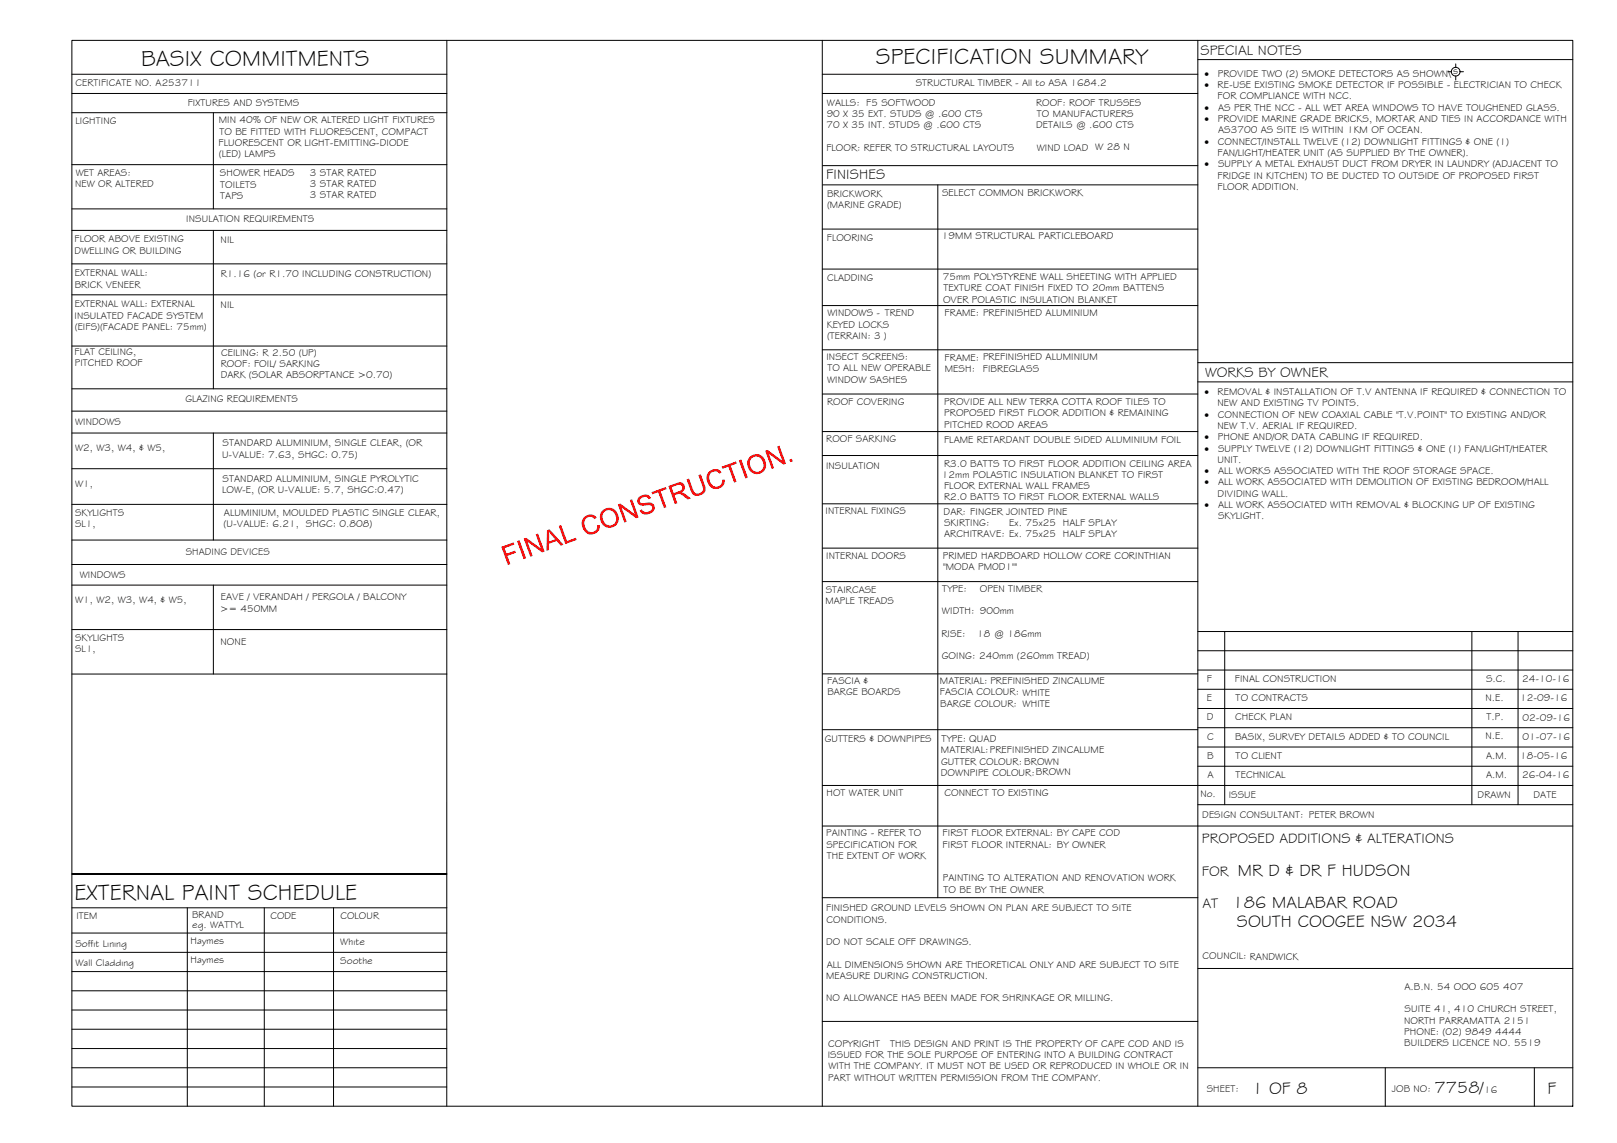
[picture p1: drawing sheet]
<svg xmlns="http://www.w3.org/2000/svg" width="420mm" height="297mm" viewBox="0 0 420 297" stroke-linecap="round" stroke-linejoin="round" font-family="sans-serif">
<defs><g id="words">
<g font-size="5.9">
<text x="36.7" y="17.2">BASIX COMMITMENTS</text>
<text x="227.6" y="16.8">SPECIFICATION SUMMARY</text>
<text x="19.4" y="233.8">EXTERNAL PAINT SCHEDULE</text>
</g>
<g font-size="4.5">
<text x="321.7" y="227.6">MR D &amp; DR F HUDSON</text>
<text x="320.3" y="235.9">186 MALABAR ROAD</text>
<text x="321.4" y="240.9">SOUTH COOGEE NSW 2034</text>
<text x="325.3" y="284.2">1 OF 8</text>
<text x="372.7" y="284.1">7758/</text>
<text x="402.1" y="284.2">F</text>
</g>
<g font-size="3.7">
<text x="311.9" y="14.3">SPECIAL NOTES</text>
<text x="214.7" y="46.6">FINISHES</text>
<text x="313.1" y="98.1">WORKS BY OWNER</text>
<text x="312.3" y="219.2">PROPOSED ADDITIONS &amp; ALTERATIONS</text>
<text x="312.3" y="227.5">FOR</text>
<text x="312.4" y="235.9">AT</text>
</g>
<g font-size="2.6">
<text x="19.6" y="22.5">CERTIFICATE NO. A253711</text>
<text x="237.9" y="22.4">STRUCTURAL TIMBER - All to ASA 1684.2</text>
<text x="313" y="20">·</text>
<text x="313" y="22.9">·</text>
<text x="316.4" y="22.9">RE-USE EXISTING SMOKE DETECTOR IF POSSIBLE - ELECTRICIAN TO CHECK</text>
<text x="316.4" y="20">PROVIDE TWO (2) SMOKE DETECTORS AS SHOWN\</text>
<text x="377.6" y="19.2">s</text>
<text x="48.8" y="27.5">FIXTURES AND SYSTEMS</text>
<text x="214.9" y="27.4">WALLS: F5 SOFTWOOD</text>
<text x="269.2" y="27.4">ROOF: ROOF TRUSSES</text>
<text x="313" y="28.8">·</text>
<text x="316.4" y="25.8">FOR COMPLIANCE WITH NCC.</text>
<text x="316.5" y="28.8">AS PER THE NCC - ALL WET AREA WINDOWS TO HAVE TOUGHENED GLASS.</text>
<text x="19.6" y="32.2">LIGHTING</text>
<text x="56.8" y="32">MIN 40% OF NEW OR ALTERED LIGHT FIXTURES</text>
<text x="57" y="35">TO BE FITTED WITH FLUORESCENT, COMPACT</text>
<text x="214.8" y="33.3">70 X 35 INT. STUDS @ .600 CTS</text>
<text x="214.8" y="30.4">90 X 35 EXT. STUDS @ .600 CTS</text>
<text x="269.2" y="33.3">DETAILS @ .600 CTS</text>
<text x="269.4" y="30.4">TO MANUFACTURERS</text>
<text x="313" y="31.7">·</text>
<text x="316.4" y="31.7">PROVIDE MARINE GRADE BRICKS, MORTAR AND TIES IN ACCORDANCE WITH</text>
<text x="316.5" y="34.7">AS3700 AS SITE IS WITHIN 1KM OF OCEAN.</text>
<text x="56.8" y="37.9">FLUORESCENT OR LIGHT-EMITTING-DIODE</text>
<text x="56.9" y="40.8">(LED) LAMPS</text>
<text x="214.7" y="39.2">FLOOR: REFER TO STRUCTURAL LAYOUTS</text>
<text x="269.4" y="39.2">WIND LOAD W 28 N</text>
<text x="313" y="37.6">·</text>
<text x="316.4" y="40.5">FAN/LIGHT/HEATER UNIT (AS SUPPLIED BY THE OWNER).</text>
<text x="316.5" y="37.6">CONNECT/INSTALL TWELVE (12) DOWNLIGHT FITTINGS &amp; ONE (1)</text>
<text x="19.7" y="45.8">WET AREAS:</text>
<text x="57.2" y="45.8">SHOWER HEADS</text>
<text x="80.5" y="45.6">3 STAR RATED</text>
<text x="313" y="43.5">·</text>
<text x="316.4" y="46.4">FRIDGE IN KITCHEN) TO BE DUCTED TO OUTSIDE OF PROPOSED FIRST</text>
<text x="316.5" y="43.5">SUPPLY A METAL EXHAUST DUCT FROM DRYER IN LAUNDRY (ADJACENT TO</text>
<text x="19.5" y="48.7">NEW OR ALTERED</text>
<text x="57.2" y="48.7">TOILETS</text>
<text x="57.2" y="51.7">TAPS</text>
<text x="80.5" y="48.6">3 STAR RATED</text>
<text x="80.5" y="51.5">3 STAR RATED</text>
<text x="214.9" y="51.2">BRICKWORK</text>
<text x="244.8" y="51">SELECT COMMON BRICKWORK</text>
<text x="316.4" y="49.3">FLOOR ADDITION.</text>
<text x="48.4" y="57.8">INSULATION REQUIREMENTS</text>
<text x="214.9" y="54.2">(MARINE GRADE)</text>
<text x="19.4" y="63">FLOOR ABOVE EXISTING</text>
<text x="19.4" y="65.9">DWELLING OR BUILDING</text>
<text x="57.3" y="63.2">NIL</text>
<text x="214.8" y="62.7">FLOORING</text>
<text x="244.8" y="62.2">19MM STRUCTURAL PARTICLEBOARD</text>
<text x="19.4" y="71.9">EXTERNAL WALL:</text>
<text x="19.4" y="74.8">BRICK VENEER</text>
<text x="57.3" y="72.1">R1.16 (or R1.70 INCLUDING CONSTRUCTION)</text>
<text x="214.9" y="73.1">CLADDING</text>
<text x="245" y="72.8">75mm POLYSTYRENE WALL SHEETING WITH APPLIED</text>
<text x="245.2" y="75.7">TEXTURE COAT FINISH FIXED TO 20mm BATTENS</text>
<text x="19.4" y="82.8">INSULATED FACADE SYSTEM</text>
<text x="19.4" y="79.9">EXTERNAL WALL: EXTERNAL</text>
<text x="57.3" y="79.9">NIL</text>
<text x="215" y="82.2">WINDOWS - TREND</text>
<text x="245" y="78.6">OVER POLASTIC INSULATION BLANKET</text>
<text x="245.5" y="82.2">FRAME: PREFINISHED ALUMINIUM</text>
<text x="19.4" y="85.8">(EIFS)(FACADE PANEL: 75mm)</text>
<text x="214.8" y="85.1">KEYED LOCKS</text>
<text x="214.9" y="88.1">(TERRAIN: 3 )</text>
<text x="19.4" y="92.2">FLAT CEILING,</text>
<text x="19.4" y="95.2">PITCHED ROOF</text>
<text x="57.3" y="95.4">ROOF: FOIL/ SARKING</text>
<text x="57.4" y="92.4">CEILING: R 2.50 (UP)</text>
<text x="214.7" y="93.6">INSECT SCREENS:</text>
<text x="245.5" y="93.7">FRAME: PREFINISHED ALUMINIUM</text>
<text x="57.3" y="98.3">DARK (SOLAR ABSORPTANCE &gt;0.70)</text>
<text x="214.9" y="99.5">WINDOW SASHES</text>
<text x="215" y="96.5">TO ALL NEW OPERABLE</text>
<text x="245.5" y="96.7">MESH:</text>
<text x="255.4" y="96.6">FIBREGLASS</text>
<text x="48.2" y="104.5">GLAZING REQUIREMENTS</text>
<text x="214.9" y="105.1">ROOF COVERING</text>
<text x="245.3" y="105.3">PROVIDE ALL NEW TERRA COTTA ROOF TILES TO</text>
<text x="313" y="102.7">·</text>
<text x="316.4" y="102.7">REMOVAL &amp; INSTALLATION OF T.V ANTENNA IF REQUIRED &amp; CONNECTION TO</text>
<text x="316.4" y="105.6">NEW AND EXISTING TV POINTS.</text>
<text x="19.5" y="110.4">WINDOWS</text>
<text x="245.3" y="108.2">PROPOSED FIRST FLOOR ADDITION &amp; REMAINING</text>
<text x="245.3" y="111.1">PITCHED ROOD AREAS</text>
<text x="313" y="108.6">·</text>
<text x="316.4" y="111.5">NEW T.V. AERIAL IF REQUIRED.</text>
<text x="316.5" y="108.6">CONNECTION OF NEW COAXIAL CABLE &quot;T.V.POINT&quot; TO EXISTING AND/OR</text>
<text x="19.5" y="117.3">W2, W3, W4, &amp; W5,</text>
<text x="57.7" y="118.9">U-VALUE: 7.63, SHGC: 0.75)</text>
<text x="57.8" y="116">STANDARD ALUMINIUM, SINGLE CLEAR, (OR</text>
<text x="214.7" y="114.9">ROOF SARKING</text>
<text x="245.3" y="115">FLAME RETARDANT DOUBLE SIDED ALUMINIUM FOIL</text>
<text x="313" y="114.4">·</text>
<text x="313" y="117.4">·</text>
<text x="316.4" y="114.4">PHONE AND/OR DATA CABLING IF REQUIRED.</text>
<text x="316.5" y="117.4">SUPPLY TWELVE (12) DOWNLIGHT FITTINGS &amp; ONE (1) FAN/LIGHT/HEATER</text>
<text x="57.8" y="125.3">STANDARD ALUMINIUM, SINGLE PYROLYTIC</text>
<text x="214.6" y="121.9">INSULATION</text>
<text x="244.8" y="124.2">12mm POLASTIC INSULATION BLANKET TO FIRST</text>
<text x="245.3" y="121.2">R3.0 BATTS TO FIRST FLOOR ADDITION CEILING AREA</text>
<text x="313" y="123.2">·</text>
<text x="316.4" y="120.3">UNIT.</text>
<text x="316.5" y="123.2">ALL WORKS ASSOCIATED WITH THE ROOF STORAGE SPACE.</text>
<text x="19.5" y="126.5">W1,</text>
<text x="57.7" y="128.2">LOW-E, (OR U-VALUE: 5.7, SHGC:0.47)</text>
<text x="245.3" y="127.1">FLOOR EXTERNAL WALL FRAMES</text>
<text x="245.3" y="130">R2.0 BATTS TO FIRST FLOOR EXTERNAL WALLS</text>
<text x="313" y="126.2">·</text>
<text x="316.4" y="129.1">DIVIDING WALL.</text>
<text x="316.5" y="126.2">ALL WORK ASSOCIATED WITH DEMOLITION OF EXISTING BEDROOM/HALL</text>
<text x="19.5" y="134.1">SKYLIGHTS</text>
<text x="19.5" y="137">SL1,</text>
<text x="58.1" y="137">(U-VALUE: 6.21, SHGC: 0.808)</text>
<text x="58.2" y="134.1">ALUMINIUM, MOULDED PLASTIC SINGLE CLEAR,</text>
<text x="214.5" y="133.6">INTERNAL FIXINGS</text>
<text x="245.2" y="133.7">DAR: FINGER JOINTED PINE</text>
<text x="245.3" y="136.7">SKIRTING:</text>
<text x="262.3" y="136.7">Ex. 75x25 HALF SPLAY</text>
<text x="313" y="132">·</text>
<text x="316.5" y="132">ALL WORK ASSOCIATED WITH REMOVAL &amp; BLOCKING UP OF EXISTING</text>
<text x="316.5" y="135">SKYLIGHT.</text>
<text x="245.3" y="139.6">ARCHITRAVE: Ex. 75x25 HALF SPLAY</text>
<text x="48.3" y="144.3">SHADING DEVICES</text>
<text x="214.7" y="145.3">INTERNAL DOORS</text>
<text x="245" y="145.2">PRIMED HARDBOARD HOLLOW CORE CORINTHIAN</text>
<text x="245" y="148.2">&quot;MODA PM0D1&quot;&quot;</text>
<text x="20.7" y="150.2">WINDOWS</text>
<text x="214.6" y="154.2">STAIRCASE</text>
<text x="244.8" y="153.7">TYPE:</text>
<text x="254.6" y="153.7">OPEN TIMBER</text>
<text x="19.5" y="156.8">W1, W2, W3, W4, &amp; W5,</text>
<text x="57.2" y="159">&gt;= 450MM</text>
<text x="57.3" y="156">EAVE / VERANDAH / PERGOLA / BALCONY</text>
<text x="214.5" y="157.1">MAPLE TREADS</text>
<text x="244.8" y="159.6">WIDTH: 900mm</text>
<text x="19.5" y="166.6">SKYLIGHTS</text>
<text x="57.3" y="167.5">NONE</text>
<text x="244.6" y="165.4">RISE:</text>
<text x="253.9" y="165.4">18 @ 186mm</text>
<text x="19.5" y="169.5">SL1,</text>
<text x="244.7" y="171.3">GOING: 240mm (260mm TREAD)</text>
<text x="214.9" y="177.8">FASCIA &amp;</text>
<text x="244.2" y="177.8">MATERIAL: PREFINISHED ZINCALUME</text>
<text x="313.6" y="177.2">F</text>
<text x="320.9" y="177.2">FINAL CONSTRUCTION</text>
<text x="386.1" y="177.2">S.C.</text>
<text x="395.5" y="177.3">24-10-16</text>
<text x="215" y="180.7">BARGE BOARDS</text>
<text x="244.2" y="180.7">FASCIA COLOUR: WHITE</text>
<text x="244.3" y="183.6">BARGE COLOUR: WHITE</text>
<text x="313.6" y="182.2">E</text>
<text x="321.1" y="182.2">TO CONTRACTS</text>
<text x="386" y="182.1">N.E.</text>
<text x="395" y="182.3">12-09-16</text>
<text x="313.6" y="187.2">D</text>
<text x="321" y="187.2">CHECK PLAN</text>
<text x="386.2" y="187.1">T.P.</text>
<text x="395.6" y="187.3">02-09-16</text>
<text x="214.3" y="192.7">GUTTERS &amp; DOWNPIPES</text>
<text x="244.5" y="195.8">MATERIAL:PREFINISHED ZINCALUME</text>
<text x="244.7" y="192.9">TYPE: QUAD</text>
<text x="313.7" y="197.2">B</text>
<text x="313.7" y="192.2">C</text>
<text x="320.9" y="192.2">BASIX, SURVEY DETAILS ADDED &amp; TO COUNCIL</text>
<text x="321.1" y="197.2">TO CLIENT</text>
<text x="386" y="192.1">N.E.</text>
<text x="386.1" y="197.1">A.M.</text>
<text x="395" y="197.3">18-05-16</text>
<text x="395.6" y="192.3">01-07-16</text>
<text x="244.5" y="201.7">DOWNPIPE COLOUR:BROWN</text>
<text x="244.5" y="198.7">GUTTER COLOUR: BROWN</text>
<text x="313.7" y="202.2">A</text>
<text x="321.1" y="202.2">TECHNICAL</text>
<text x="386.1" y="202.1">A.M.</text>
<text x="395.5" y="202.3">26-04-16</text>
<text x="214.8" y="206.8">HOT WATER UNIT</text>
<text x="245.4" y="207">CONNECT TO EXISTING</text>
<text x="311.9" y="207.1">No.</text>
<text x="319.3" y="207.3">ISSUE</text>
<text x="383.9" y="207.5">DRAWN</text>
<text x="398.5" y="207.4">DATE</text>
<text x="312.4" y="212.6">DESIGN CONSULTANT: PETER BROWN</text>
<text x="214.7" y="217.3">PAINTING - REFER TO</text>
<text x="214.7" y="220.3">SPECIFICATION FOR</text>
<text x="244.9" y="217.3">FIRST FLOOR EXTERNAL: BY CAPE COD</text>
<text x="244.9" y="220.3">FIRST FLOOR INTERNAL: BY OWNER</text>
<text x="214.8" y="223.2">THE EXTENT OF WORK</text>
<text x="245" y="229">PAINTING TO ALTERATION AND RENOVATION WORK</text>
<text x="245.1" y="232">TO BE BY THE OWNER</text>
<text x="19.8" y="238.9">ITEM</text>
<text x="49.9" y="238.6">BRAND</text>
<text x="70.3" y="238.9">CODE</text>
<text x="88.5" y="238.8">COLOUR</text>
<text x="214.7" y="236.8">FINISHED GROUND LEVELS SHOWN ON PLAN ARE SUBJECT TO SITE</text>
<text x="214.8" y="239.7">CONDITIONS.</text>
<text x="49.5" y="245.4">Haymes</text>
<text x="50" y="241.1">eg. WATTYL</text>
<text x="88.4" y="245.5">White</text>
<text x="214.7" y="245.6">DO NOT SCALE OFF DRAWINGS.</text>
<text x="19.6" y="246.1">Soffit Lining</text>
<text x="19.6" y="251.1">Wall Cladding</text>
<text x="49.5" y="250.4">Haymes</text>
<text x="88.4" y="250.5">Soothe</text>
<text x="214.8" y="251.5">ALL DIMENSIONS SHOWN ARE THEORETICAL ONLY AND ARE SUBJECT TO SITE</text>
<text x="312.5" y="249.3">COUNCIL: RANDWICK</text>
<text x="214.7" y="254.4">MEASURE DURING CONSTRUCTION.</text>
<text x="364.9" y="257.3">A.B.N. 54 OOO 605 407</text>
<text x="214.7" y="260.3">NO ALLOWANCE HAS BEEN MADE FOR SHRINKAGE OR MILLING.</text>
<text x="364.9" y="263.1">SUITE 41, 410 CHURCH STREET,</text>
<text x="364.8" y="266">NORTH PARRAMATTA 2151</text>
<text x="364.9" y="269">PHONE: (02) 9849 4444</text>
<text x="215.1" y="274.9">ISSUED FOR THE SOLE PURPOSE OF ENTERING INTO A BUILDING CONTRACT</text>
<text x="215.2" y="272">COPYRIGHT</text>
<text x="231.3" y="272">THIS DESIGN AND PRINT IS THE PROPERTY OF CAPE COD AND IS</text>
<text x="364.9" y="271.9">BUILDERS LICENCE NO. 5519</text>
<text x="215.2" y="280.8">PART WITHOUT WRITTEN PERMISSION FROM THE COMPANY.</text>
<text x="215.3" y="277.9">WITH THE COMPANY. IT MUST NOT BE USED OR REPRODUCED IN WHOLE OR IN</text>
<text x="313.6" y="283.8">SHEET:</text>
<text x="361.7" y="283.9">JOB NO:</text>
<text x="385.6" y="284.1">16</text>
</g>
</g></defs>
<!-- layer: BORDER -->
<g fill="none" stroke="#000" stroke-width=".26">
<path d="M18.7 10.5h390v277h-390zM116.1 10.5v277M213.7 19.3h97.5M213.7 10.5v277M311.2 15.5h97.5M311.2 10.5v277M213.7 24.3h97.5M213.7 59.5h97.5M213.8 48h97.4M213.8 43h97.4M243.7 48v185.3M213.7 79.4h97.5"/>
<path d="M213.7 69.9h97.5M213.7 90.9h97.5M311.2 94.2h97.5M311.2 99.2h97.5M213.7 112.2h97.5M213.7 102.4h97.5M213.7 118.4h97.5M213.7 130.9h97.5M213.7 142.4h97.5M213.7 151.1h97.5M213.7 175.1h97.5M311.2 179.1h97.5"/>
<path d="M311.2 174.1h97.5M311.2 169.1h97.5M311.2 164.1h97.5M318.2 164.1v45M382.4 164.1v45M394.4 164.1v45M213.7 189.6h97.5M311.2 199.1h97.5M311.2 194.1h97.5M311.2 189.1h97.5M311.2 184.1h97.5M213.7 204.1h195"/>
<path d="M213.7 214.7h195M311.2 209.1h97.5M18.7 235.9h97.4M48.7 235.9v51.6M68.7 235.9v51.6M86.7 235.9v51.6M116.1 227.1h-97.4h97.4M213.7 233.3h97.5M18.7 242.5h97.4M18.7 247.5h97.4M18.7 252.5h97.4M18.7 257.5h97.4"/>
<path d="M311.2 251.7h97.5M18.7 277.5h97.4M18.7 262.5h97.4M18.7 267.5h97.4M18.7 272.5h97.4M213.7 265.4h97.5M311.2 277.5h97.5M359.9 277.5v10M398.7 277.5v10M18.7 282.5h97.4"/>
</g>
<!-- layer: BASIX -->
<g fill="none" stroke="#000" stroke-width=".26">
<path d="M18.7 19.3h97.4M18.7 24.3h97.4M18.7 29.3h97.4M55.4 29.3v25M18.7 42.8h97.4M18.7 54.3h97.4M18.7 59.9h97.4M55.4 59.9v41.1M18.7 68.6h97.4M18.7 76.6h97.4M18.7 89.9h97.4M18.7 106.8h97.4"/>
<path d="M18.7 112.5h97.4M18.7 101h97.4M55.4 112.5v27.8M18.7 121.8h97.4M18.7 131.1h97.4M18.7 146.7h97.4M18.7 152.1h97.4M18.7 140.3h97.4M55.4 152.1v23.1M18.7 163.6h97.4M18.7 175.2h97.4"/>
</g>
<!-- layer: SERVICES -->
<g fill="none" stroke="#000" stroke-width=".26">
<path d="M376.2 18.6h.9M378.3 16.6v.9M378.3 19.8v1M379.4 18.6h.9"/>
<circle cx="378.2" cy="18.6" r="1.13"/>
</g>
<!-- layer: Stamp - Final Construction -->
<g fill="#f00">
<path d="M130.3 142.1l3.1-1.1 .3 .5-2.6 .9 .5 1.5 2.2-.8 .2 .6-2.2 .8 .8 2.1-.6 .2z"/>
<path d="M134.4 140.6l.6-.2 1.7 4.7-.6 .2z"/>
<path d="M136.1 140l.6-.2 3.8 2.8-1.3-3.7 .6-.2 1.7 4.6-.6 .3-3.8-2.8 1.3 3.7-.6 .2z"/>
<path d="M145.2 136.7l.6-.2 1.5 4.1 2.3-.8 .2 .5-2.9 1.1z"/>
<path d="M151.7 134.5l.7-.5 1-.3 .9 .2 .6 .5 .2 .1-.6 .4-.9-.6-1 .2-.6 .6-.2 1 .7 1.6 1 .6 1.3-.4 .3-.6v-.8h.7v.9l-.6 .9-1 .5-.9 .1-.6-.2-.7-.5-.6-1-.3-1 .1-.9z"/>
<path d="M160.5 131.1l.7-.2 3.8 2.8-1.4-3.7 .6-.3 1.7 4.7-.6 .3-3.8-2.8 1.3 3.7-.6 .2z"/>
<path d="M166 129.3l.6-.5 .9-.3 .7 .1 .6 .3 .3 .6-.5 .2-.4-.4-.8-.1-.8 .3-.3 .4-.1 .4 .5 .4 2.2-.1 .7 .3 .4 .5 .1 .7-.5 .9-1.6 .7-.8-.1-.7-.4-.3-.6 .6-.2 .5 .5 .8 .2 1-.4 .4-.8-.2-.4-.4-.2-2.1 .1-.7-.2-.5-1z"/>
<path d="M169.3 127.9l3.7-1.3 .2 .5-1.6 .6 1.6 4.1-.7 .3-1.5-4.2-1.5 .6z"/>
<path d="M178.4 124.6l.6-.2 1.5 3.5 .5 .4 .6-.1 .7-.4 .4-.6-1.2-3.7 .6-.3 1.2 3.5-.2 1.2-.6 .6-.9 .3-.8 .1-.6-.3-.6-.8z"/>
<path d="M184.2 122.7l.9-.6 .8-.2 .8 .2 .6 .4 .2 .2-.5 .4-.9-.6-1.1 .2-.6 .6-.1 1 .6 1.5 .5 .6 .6 .1 1.2-.4 .4-.7v-.7l.7-.1-.2 1.2-.5 .7-1 .5-.7 .1-.8-.2-.6-.5-.7-1-.2-1.1 .1-.9z"/>
<path d="M187.5 121.3l3.7-1.4 .2 .6-1.5 .5 1.5 4.2-.6 .2-1.5-4.1-1.6 .5z"/>
<path d="M192 119.6l.6-.2 1.7 4.7-.6 .2z"/>
<path d="M198.8 117.2l.7-.3 3.7 2.8-1.3-3.7 .6-.2 1.7 4.7-.6 .2-3.8-2.7 1.3 3.6-.6 .2z"/>
<path d="M205.1 119.5l.6-.3 .3 .7-.7 .2z"/>
<path d="M142.1 137.8l.7-.2 3.6 4-.7 .2-1.1-1.2-1.9 .7v1.6l-.7 .3zM142.6 138.2l.1 2.5 1.6-.5z"/>
<path d="M156.5 132.7l.9-.6 1.1-.1 .7 .1 .8 .6 .4 .7 .4 1.1-.2 1.3-.6 .7-.9 .5-1 .2-.8-.3-.7-.6-.5-.7-.2-1 .1-1zM157 133l-.3 .5-.2 .8 .3 1.1 .4 .6 .5 .4 .7 .2 1.2-.5 .4-.6 .1-.7-.2-1-.4-.6-1-.6h-.8z"/>
<path d="M173.7 126.3l2.6-.9 1 .1 .5 .6 .2 .7-.3 .7-.7 .5 1 .4 1.5 1.1-.8 .3-2.1-1.5-1.4 .4 .8 2.1-.6 .2zM174.5 126.6l.5 1.6 1.9-.8 .4-.6-.1-.5-.5-.3z"/>
<path d="M194.8 118.7l.9-.5 1.1-.2 .8 .3 .7 .5 .6 1 .2 .9-.3 1.2-.5 .7-.8 .5-1 .1-.7-.1-.9-.7-.4-.6-.3-1.2 .1-1zM195.3 119.1l-.3 .5-.2 .9 .6 1.5 1.1 .6 1.3-.3 .6-1-.2-1.2-.4-.8-.5-.5-.7-.2-.7 .1z"/>
</g>
<use href="#words"/>
</svg>
